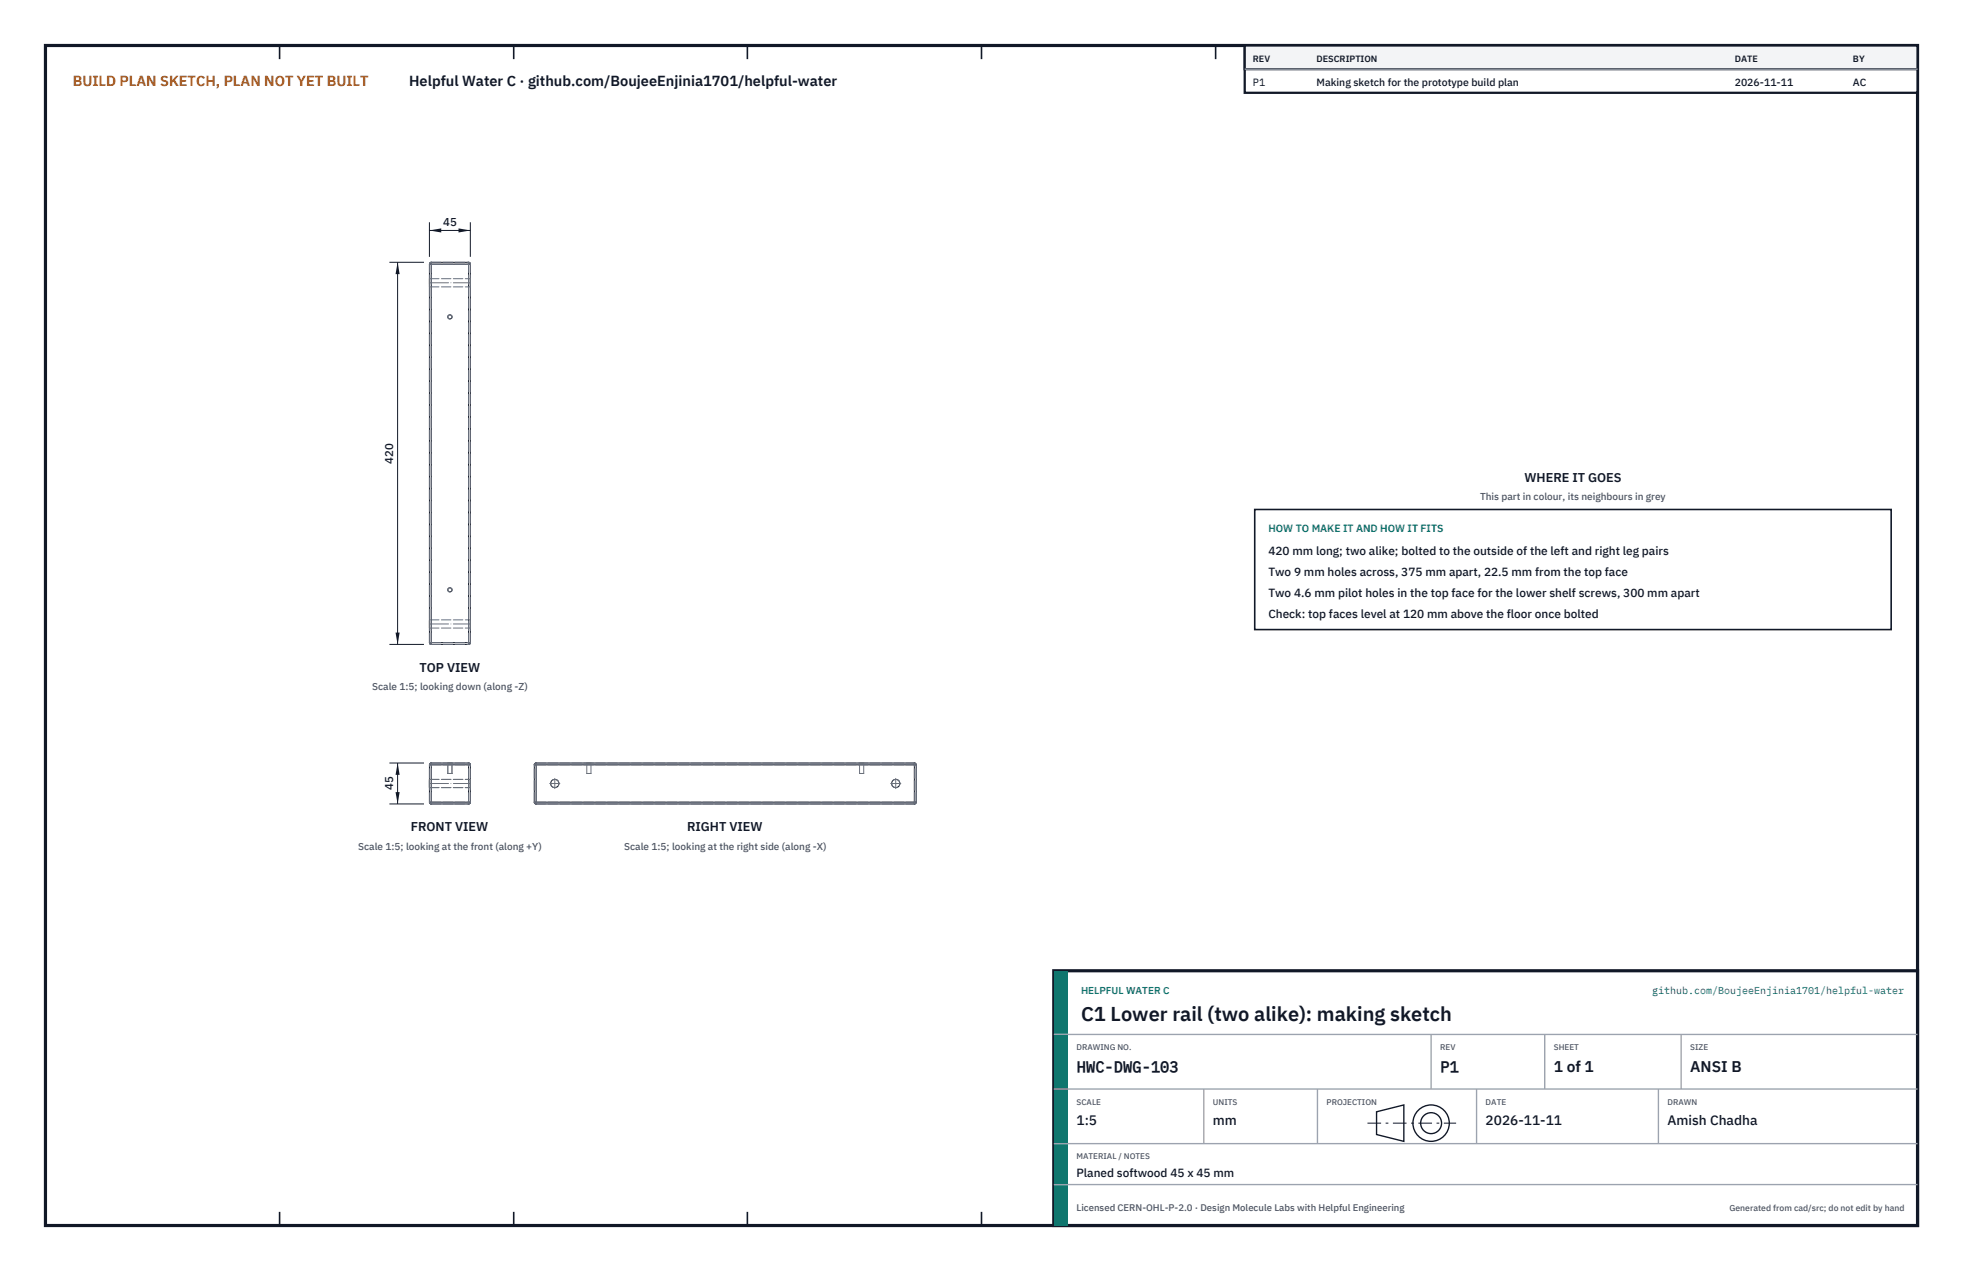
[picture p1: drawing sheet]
<svg xmlns="http://www.w3.org/2000/svg" width="432mm" height="279mm" viewBox="0 0 432 279" stroke-linecap="round" stroke-linejoin="round" font-family="sans-serif">
<defs><g id="words">
<text font-size="4.4" fill="#111827" x="237.8" y="224.4">C1 Lower rail (two alike): making sketch</text>
<g font-size="3.4" fill="#111827">
<text x="236.8" y="235.6">HWC-DWG-103</text>
<text x="316.8" y="235.6">P1</text>
<text x="341.8" y="235.6">1 of 1</text>
<text x="371.8" y="235.6">ANSI B</text>
</g>
<text font-size="3.2" fill="#b45309" x="16" y="19">BUILD PLAN SKETCH, PLAN NOT YET BUILT</text>
<text font-size="3.2" fill="#111827" x="90" y="19">Helpful Water C · github.com/BoujeeEnjinia1701/helpful-water</text>
<g font-size="3" fill="#111827">
<text x="236.8" y="247.2">1:5</text>
<text x="266.8" y="247.2">mm</text>
<text x="326.8" y="247.2">2026-11-11</text>
<text x="366.8" y="247.2">Amish Chadha</text>
</g>
<g font-size="2.8" fill="#111827">
<text x="335.3" y="106">WHERE IT GOES</text>
<text x="92.3" y="147.7">TOP VIEW</text>
<text x="90.3" y="182.8">FRONT VIEW</text>
<text x="151.1" y="182.8">RIGHT VIEW</text>
</g>
<g font-size="2.6" fill="#111827">
<text x="279" y="122">420 mm long; two alike; bolted to the outside of the left and right leg pairs</text>
<text x="279" y="126.6">Two 9 mm holes across, 375 mm apart, 22.5 mm from the top face</text>
<text x="279" y="131.2">Two 4.6 mm pilot holes in the top face for the lower shelf screws, 300 mm apart</text>
<text x="279" y="135.8">Check: top faces level at 120 mm above the floor once bolted</text>
<text x="236.8" y="258.8">Planed softwood 45 x 45 mm</text>
</g>
<g font-size="2.5" fill="#111827">
<text x="97.5" y="49.7">45</text>
<text x="86.5" y="101.9" transform="rotate(-90 86.5 101.9)">420</text>
<text x="86.5" y="173.7" transform="rotate(-90 86.5 173.7)">45</text>
</g>
<g font-size="2.3" fill="#111827">
<text x="275.6" y="18.8">P1</text>
<text x="289.6" y="18.8">Making sketch for the prototype build plan</text>
<text x="381.6" y="18.8">2026-11-11</text>
<text x="407.6" y="18.8">AC</text>
</g>
<text font-size="2.3" fill="#0f766e" x="279" y="117">HOW TO MAKE IT AND HOW IT FITS</text>
<g font-size="2.2" fill="#4b5563">
<text x="325.6" y="110">This part in colour, its neighbours in grey</text>
<text x="81.9" y="151.7">Scale 1:5; looking down (along -Z)</text>
<text x="78.8" y="186.8">Scale 1:5; looking at the front (along +Y)</text>
<text x="137.3" y="186.8">Scale 1:5; looking at the right side (along -X)</text>
</g>
<g font-size="2.2" fill="#0f766e">
<text x="237.8" y="218.4">HELPFUL WATER C</text>
<text x="363.4" y="218.4">github.com/BoujeeEnjinia1701/helpful-water</text>
</g>
<text font-size="2.1" fill="#4b5563" x="236.8" y="266.2">Licensed CERN-OHL-P-2.0 · Design Molecule Labs with Helpful Engineering</text>
<g font-size="2" fill="#111827">
<text x="275.6" y="13.6">REV</text>
<text x="289.6" y="13.6">DESCRIPTION</text>
<text x="381.6" y="13.6">DATE</text>
<text x="407.6" y="13.6">BY</text>
</g>
<text font-size="1.9" fill="#4b5563" x="380.4" y="266.2">Generated from cad/src; do not edit by hand</text>
<g font-size="1.8" fill="#4b5563">
<text x="236.8" y="230.8">DRAWING NO.</text>
<text x="316.8" y="230.8">REV</text>
<text x="341.8" y="230.8">SHEET</text>
<text x="371.8" y="230.8">SIZE</text>
<text x="236.8" y="242.8">SCALE</text>
<text x="266.8" y="242.8">UNITS</text>
<text x="291.8" y="242.8">PROJECTION</text>
<text x="326.8" y="242.8">DATE</text>
<text x="366.8" y="242.8">DRAWN</text>
<text x="236.8" y="254.8">MATERIAL / NOTES</text>
</g>
</g></defs>
<path d="M10 10h411.8v259.4h-411.8z" fill="none" stroke="#111827" stroke-width=".7" stroke-linecap="butt"/>
<g fill="none" stroke="#111827" stroke-width=".35">
<path d="M61.5 10v3M113 10v3M164.4 10v3M215.9 10v3M267.4 10v3M318.9 10v3M370.3 10v3M61.5 266.4v3M113 266.4v3M164.4 266.4v3M215.9 266.4v3M267.4 266.4v3"/>
<path d="M318.9 266.4v3M370.3 266.4v3"/>
</g>
<g fill="none" stroke="#111727" stroke-width=".22">
<path d="M94.5 58.1h.4M94.5 58.1v83.2M94.9 57.7l-.4 .4M94.9 57.7v.4M94.9 58.1v83.2M94.9 57.7h8.2M94.9 58.1h8.2M103.1 57.7l.2 .1 .2 .3M103.1 57.7v.4M103.1 58.1h.4M103.1 58.1v83.2M103.5 58.1v83.2"/>
<path d="M94.5 141.3l.1 .2 .3 .2M94.5 141.3h.4M94.9 141.3v.4M94.9 141.7h8.2M94.9 141.3h8.2M103.1 141.3v.4M103.1 141.3h.4M103.5 141.3l-.2 .2-.2 .2M94.5 176.3l.1 .3 .3 .1M94.5 176.3h.4M94.5 168.1h.4M94.5 168.1v8.2"/>
<path d="M94.9 167.7l-.4 .4M94.9 176.3v.4M94.9 167.7v.4M94.9 176.7h8.2M94.9 167.7h8.2M94.9 168.1v8.2M94.9 176.3h8.2M94.9 168.1h8.2M103.1 167.7l.2 .2 .2 .2M103.1 176.3v.4M103.1 167.7v.4M103.1 176.3h.4"/>
<path d="M103.1 168.1h.4M103.1 168.1v8.2M103.5 176.3l-.2 .3-.2 .1M103.5 168.1v8.2M117.5 176.3l.2 .3 .2 .1M117.5 176.3h.4M117.5 168.1h.4M117.5 168.1v8.2M117.9 167.7l-.4 .4M117.9 176.3v.4M117.9 167.7v.4M117.9 176.7h83.2"/>
<path d="M117.9 167.7h83.2M117.9 176.3h83.2M117.9 168.1h83.2M117.9 168.1v8.2M201.1 167.7l.4 .4M201.1 176.3v.4M201.1 167.7v.4M201.1 176.3h.4M201.1 168.1h.4M201.1 168.1v8.2M201.5 176.3l-.1 .3-.3 .1M201.5 168.1v8.2"/>
<circle cx="99" cy="69.7" r=".46"/>
<circle cx="99" cy="129.7" r=".46"/>
<circle cx="122" cy="172.2" r=".91"/>
<circle cx="197" cy="172.2" r=".91"/>
</g>
<g fill="none" stroke="#6a7180" stroke-width=".22" stroke-dasharray="2.1 .5">
<path d="M94.5 58.1l.1-.3 .3-.1M94.9 57.7h8.2M94.9 58.1h-.4M94.9 58.1h8.2M94.9 58.1v-.4M103.1 58.1v-.4M103.1 58.1h.4M103.5 58.1l-.2-.3-.2-.1M94.5 62.2v-.9M94.5 61.3v1.8M94.5 63.1v-.9M94.5 63.1h9"/>
<path d="M94.5 61.3h9M103.5 62.2v-.9M103.5 61.3v1.8M103.5 63.1v-.9M94.5 137.2v-.9M94.5 136.3v1.8M94.5 138.1v-.9M94.5 138.1h9M94.5 136.3h9M103.5 137.2v-.9M103.5 136.3v1.8M103.5 138.1v-.9"/>
<path d="M94.5 141.3v-83.2M94.5 141.3l.1 .2 .3 .2M94.9 141.7h8.2M94.9 141.3h-.4M94.9 141.3v-83.2M94.9 141.3v.4M94.9 141.3h8.2M103.1 141.3v-83.2M103.1 141.3v.4M103.1 141.3h.4M103.5 141.3v-83.2M103.5 141.3l-.2 .2-.2 .2"/>
<path d="M94.5 176.3v-8.2M94.5 173.1v-1.8M94.5 171.3v1.8M94.5 173.1h9M94.5 168.1l.1-.2 .3-.2M94.5 171.3h9M94.5 176.3h.4M94.9 176.7h8.2M94.9 176.7l-.3-.1-.1-.3M94.9 167.7h8.2M94.9 168.1h-.4M94.9 176.3v-8.2"/>
<path d="M94.9 176.7v-.4M94.9 168.1v-.4M94.9 176.3h8.2M94.9 168.1h8.2M98.5 167.7h.9M98.5 170h.9M98.5 170v-2.3M99.4 167.7h-.9M99.4 170v-2.3M99.4 170h-.9M103.1 176.7l.2-.1 .2-.3M103.1 176.3v-8.2"/>
<path d="M103.1 176.7v-.4M103.1 168.1v-.4M103.1 168.1h.4M103.5 173.1v-1.8M103.5 171.3v1.8M103.5 176.3v-8.2M103.5 168.1l-.2-.2-.2-.2M103.5 176.3h-.4M117.5 176.3v-8.2M117.9 176.7h83.2M117.9 167.7h83.2M117.9 176.7l-.2-.1-.2-.3"/>
<path d="M117.9 167.7l-.4 .4M117.9 176.3v-8.2M117.9 176.3h83.2M117.9 168.1h83.2M117.9 176.3h-.4M117.9 168.1h-.4M117.9 176.7v-.4M117.9 167.7v.4M129.1 167.7h.4M129.1 170h.4M129.1 170v-2.3M129.5 167.7h.5"/>
<path d="M129.5 170h.5M130 167.7h-.9M130 170h-.9M130 170v-2.3M189.1 167.7h.4M189.1 170h.4M189.1 170v-2.3M189.5 167.7h.5M189.5 170h.5M190 167.7h-.9M190 170h-.9M190 170v-2.3"/>
<path d="M201.1 176.7l.3-.1 .1-.3M201.1 176.3v-8.2M201.1 176.7v-.4M201.1 168.1v-.4M201.1 176.3h.4M201.5 176.3v-8.2M201.5 168.1l-.4-.4M201.5 168.1h-.4"/>
<circle cx="99" cy="69.7" r=".46"/>
<circle cx="99" cy="129.7" r=".46"/>
<circle cx="122" cy="172.2" r=".91"/>
<circle cx="197" cy="172.2" r=".91"/>
</g>
<path d="M94.5 62.2h9M94.5 137.2h9M94.5 172.2h9M120.9 172.2h2.3M122 173.4v-2.3M195.9 172.2h2.3M197 173.4v-2.3" fill="none" stroke="#6a7180" stroke-width=".22" stroke-dasharray="4.2 .5 0 .5"/>
<path d="M94.5 48.9v7.6M94.5 50.7h9M103.5 48.9v7.6" fill="none" stroke="#111827" stroke-width=".22"/>
<path d="M94.5 50.7l2.6-.5v.9zM100.9 50.2v.9l2.6-.4z" fill="#111827"/>
<path d="M85.7 57.7h7.6M87.5 57.7v84M85.7 141.7h7.6" fill="none" stroke="#111827" stroke-width=".22"/>
<path d="M87.5 57.7l-.5 2.6h.9zM87 139.1h.9l-.4 2.6z" fill="#111827"/>
<path d="M85.7 167.7h7.6M85.7 176.7h7.6M87.5 167.7v9" fill="none" stroke="#111827" stroke-width=".22"/>
<path d="M87.5 167.7l-.5 2.6h.9zM87 174.1h.9l-.4 2.6z" fill="#111827"/>
<path d="M276 112h140v26.4h-140z" fill="#fff" stroke="#111827" stroke-width=".35"/>
<path d="M273.8 10h148v10.4h-148z" fill="#fff" stroke="#111827" stroke-width=".5"/>
<path d="M273.8 10h148v5.2h-148z" fill="#f3f4f6" stroke="#111827" stroke-width=".5"/>
<path d="M273.8 15.2h148" fill="none" stroke="#9ca3af" stroke-width=".3"/>
<path d="M231.8 213.4h190v56h-190z" fill="#fff" stroke="#111827" stroke-width=".7" stroke-linecap="butt"/>
<path d="M231.8 213.4h3v56h-3z" fill="#0f766e"/>
<path d="M231.8 227.4h190M231.8 239.4h190M264.8 239.4v12M289.8 239.4v12M314.8 227.4v12M324.8 239.4v12M339.8 227.4v12M364.8 239.4v12M369.8 227.4v12M231.8 251.4h190M231.8 260.4h190" fill="none" stroke="#9ca3af" stroke-width=".3"/>
<g fill="none" stroke="#111827" stroke-width=".3">
<path d="M302.8 244.4l6-1.5v8l-6-1.5z"/>
<circle cx="314.8" cy="246.9" r="4"/>
<circle cx="314.8" cy="246.9" r="2.3"/>
</g>
<path d="M300.8 246.9h19.5" fill="none" stroke="#111827" stroke-width=".22" stroke-dasharray="3 1 .6 1" stroke-linecap="butt"/>
<use href="#words"/>
</svg>
